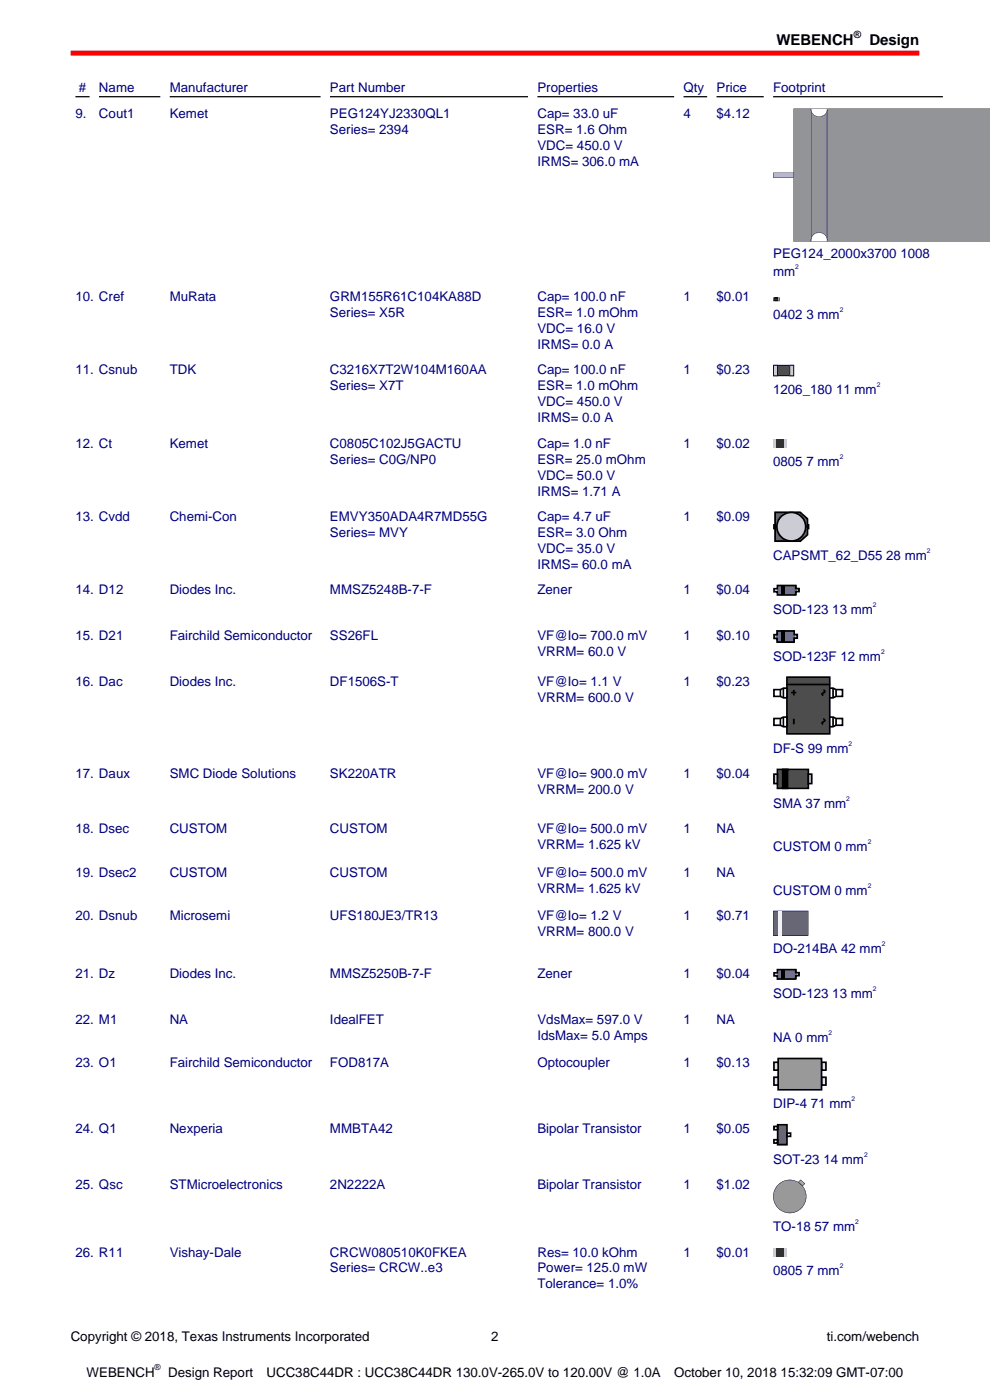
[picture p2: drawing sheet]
<svg xmlns="http://www.w3.org/2000/svg" width="210mm" height="297mm" viewBox="0 0 210 297" stroke-linecap="round" stroke-linejoin="round" font-family="sans-serif">
<defs><g id="words">
<g font-size="3.2">
<text x="164.7" y="9.6">WEBENCH</text>
<text x="184.4" y="9.6">Design</text>
</g>
<g font-size="2.8" fill="#000080">
<text x="16.7" y="19.4">#</text>
<text x="21" y="19.4">Name</text>
<text x="36" y="19.4">Manufacturer</text>
<text x="70" y="19.4">Part Number</text>
<text x="114" y="19.4">Properties</text>
<text x="145" y="19.4">Qty</text>
<text x="152" y="19.4">Price</text>
<text x="164" y="19.4">Footprint</text>
<text x="16" y="25.1">9.</text>
<text x="21" y="25.1">Cout1</text>
<text x="36" y="25.1">Kemet</text>
<text x="70" y="25.1">PEG124YJ2330QL1</text>
<text x="70" y="28.5">Series= 2394</text>
<text x="114" y="25.1">Cap= 33.0 uF</text>
<text x="114" y="28.5">ESR= 1.6 Ohm</text>
<text x="145" y="25.1">4</text>
<text x="152" y="25.1">$4.12</text>
<text x="114" y="31.8">VDC= 450.0 V</text>
<text x="114" y="35.2">IRMS= 306.0 mA</text>
<text x="164" y="54.6">PEG124_2000x3700 1008</text>
<text x="164" y="58.5">mm</text>
<text x="16" y="63.9">10. Cref</text>
<text x="36" y="63.9">MuRata</text>
<text x="70" y="63.9">GRM155R61C104KA88D</text>
<text x="114" y="63.9">Cap= 100.0 nF</text>
<text x="145" y="63.9">1</text>
<text x="152" y="63.9">$0.01</text>
<text x="70" y="67.3">Series= X5R</text>
<text x="114" y="67.3">ESR= 1.0 mOhm</text>
<text x="114" y="70.7">VDC= 16.0 V</text>
<text x="164" y="67.7">0402 3 mm</text>
<text x="114" y="74">IRMS= 0.0 A</text>
<text x="16" y="79.4">11. Csnub</text>
<text x="36" y="79.4">TDK</text>
<text x="70" y="79.4">C3216X7T2W104M160AA</text>
<text x="70" y="82.8">Series= X7T</text>
<text x="114" y="79.4">Cap= 100.0 nF</text>
<text x="114" y="82.8">ESR= 1.0 mOhm</text>
<text x="145" y="79.4">1</text>
<text x="152" y="79.4">$0.23</text>
<text x="164" y="83.5">1206_180 11 mm</text>
<text x="114" y="86.2">VDC= 450.0 V</text>
<text x="114" y="89.6">IRMS= 0.0 A</text>
<text x="16" y="95">12. Ct</text>
<text x="36" y="95">Kemet</text>
<text x="70" y="95">C0805C102J5GACTU</text>
<text x="114" y="95">Cap= 1.0 nF</text>
<text x="145" y="95">1</text>
<text x="152" y="95">$0.02</text>
<text x="70" y="98.4">Series= C0G/NP0</text>
<text x="114" y="98.4">ESR= 25.0 mOhm</text>
<text x="114" y="101.7">VDC= 50.0 V</text>
<text x="164" y="98.8">0805 7 mm</text>
<text x="114" y="105.1">IRMS= 1.71 A</text>
<text x="16" y="110.5">13. Cvdd</text>
<text x="36" y="110.5">Chemi-Con</text>
<text x="70" y="110.5">EMVY350ADA4R7MD55G</text>
<text x="70" y="113.9">Series= MVY</text>
<text x="114" y="110.5">Cap= 4.7 uF</text>
<text x="114" y="113.9">ESR= 3.0 Ohm</text>
<text x="145" y="110.5">1</text>
<text x="152" y="110.5">$0.09</text>
<text x="114" y="117.3">VDC= 35.0 V</text>
<text x="164" y="118.8">CAPSMT_62_D55 28 mm</text>
<text x="114" y="120.7">IRMS= 60.0 mA</text>
<text x="16" y="126.1">14. D12</text>
<text x="36" y="126.1">Diodes Inc.</text>
<text x="70" y="126.1">MMSZ5248B-7-F</text>
<text x="114" y="126.1">Zener</text>
<text x="145" y="126.1">1</text>
<text x="152" y="126.1">$0.04</text>
<text x="164" y="130.3">SOD-123 13 mm</text>
<text x="16" y="135.7">15. D21</text>
<text x="36" y="135.7">Fairchild Semiconductor</text>
<text x="70" y="135.7">SS26FL</text>
<text x="114" y="135.7">VF@Io= 700.0 mV</text>
<text x="145" y="135.7">1</text>
<text x="152" y="135.7">$0.10</text>
<text x="114" y="139.1">VRRM= 60.0 V</text>
<text x="164" y="140.1">SOD-123F 12 mm</text>
<text x="16" y="145.5">16. Dac</text>
<text x="36" y="145.5">Diodes Inc.</text>
<text x="70" y="145.5">DF1506S-T</text>
<text x="114" y="145.5">VF@Io= 1.1 V</text>
<text x="114" y="148.9">VRRM= 600.0 V</text>
<text x="145" y="145.5">1</text>
<text x="152" y="145.5">$0.23</text>
<text x="164" y="159.7">DF-S 99 mm</text>
<text x="16" y="165.1">17. Daux</text>
<text x="36" y="165.1">SMC Diode Solutions</text>
<text x="70" y="165.1">SK220ATR</text>
<text x="114" y="165.1">VF@Io= 900.0 mV</text>
<text x="145" y="165.1">1</text>
<text x="152" y="165.1">$0.04</text>
<text x="114" y="168.5">VRRM= 200.0 V</text>
<text x="164" y="171.4">SMA 37 mm</text>
<text x="16" y="176.8">18. Dsec</text>
<text x="36" y="176.8">CUSTOM</text>
<text x="70" y="176.8">CUSTOM</text>
<text x="114" y="176.8">VF@Io= 500.0 mV</text>
<text x="145" y="176.8">1</text>
<text x="152" y="176.8">NA</text>
<text x="16" y="186">19. Dsec2</text>
<text x="36" y="186">CUSTOM</text>
<text x="70" y="186">CUSTOM</text>
<text x="114" y="180.1">VRRM= 1.625 kV</text>
<text x="114" y="186">VF@Io= 500.0 mV</text>
<text x="145" y="186">1</text>
<text x="152" y="186">NA</text>
<text x="164" y="180.6">CUSTOM 0 mm</text>
<text x="114" y="189.4">VRRM= 1.625 kV</text>
<text x="164" y="189.8">CUSTOM 0 mm</text>
<text x="16" y="195.2">20. Dsnub</text>
<text x="36" y="195.2">Microsemi</text>
<text x="70" y="195.2">UFS180JE3/TR13</text>
<text x="114" y="195.2">VF@Io= 1.2 V</text>
<text x="145" y="195.2">1</text>
<text x="152" y="195.2">$0.71</text>
<text x="114" y="198.6">VRRM= 800.0 V</text>
<text x="164" y="202.2">DO-214BA 42 mm</text>
<text x="16" y="207.6">21. Dz</text>
<text x="36" y="207.6">Diodes Inc.</text>
<text x="70" y="207.6">MMSZ5250B-7-F</text>
<text x="114" y="207.6">Zener</text>
<text x="145" y="207.6">1</text>
<text x="152" y="207.6">$0.04</text>
<text x="164" y="211.8">SOD-123 13 mm</text>
<text x="16" y="217.2">22. M1</text>
<text x="36" y="217.2">NA</text>
<text x="70" y="217.2">IdealFET</text>
<text x="114" y="217.2">VdsMax= 597.0 V</text>
<text x="114" y="220.6">IdsMax= 5.0 Amps</text>
<text x="145" y="217.2">1</text>
<text x="152" y="217.2">NA</text>
<text x="164" y="221">NA 0 mm</text>
<text x="16" y="226.4">23. O1</text>
<text x="36" y="226.4">Fairchild Semiconductor</text>
<text x="70" y="226.4">FOD817A</text>
<text x="114" y="226.4">Optocoupler</text>
<text x="145" y="226.4">1</text>
<text x="152" y="226.4">$0.13</text>
<text x="164" y="235.1">DIP-4 71 mm</text>
<text x="16" y="240.5">24. Q1</text>
<text x="36" y="240.5">Nexperia</text>
<text x="70" y="240.5">MMBTA42</text>
<text x="114" y="240.5">Bipolar Transistor</text>
<text x="145" y="240.5">1</text>
<text x="152" y="240.5">$0.05</text>
<text x="164" y="246.9">SOT-23 14 mm</text>
<text x="16" y="252.3">25. Qsc</text>
<text x="36" y="252.3">STMicroelectronics</text>
<text x="70" y="252.3">2N2222A</text>
<text x="114" y="252.3">Bipolar Transistor</text>
<text x="145" y="252.3">1</text>
<text x="152" y="252.3">$1.02</text>
<text x="164" y="261.2">TO-18 57 mm</text>
<text x="16" y="266.6">26. R11</text>
<text x="36" y="266.6">Vishay-Dale</text>
<text x="70" y="266.6">CRCW080510K0FKEA</text>
<text x="70" y="269.9">Series= CRCW..e3</text>
<text x="114" y="266.6">Res= 10.0 kOhm</text>
<text x="114" y="269.9">Power= 125.0 mW</text>
<text x="145" y="266.6">1</text>
<text x="152" y="266.6">$0.01</text>
<text x="114" y="273.3">Tolerance= 1.0%</text>
<text x="164" y="270.4">0805 7 mm</text>
</g>
<g font-size="2.8">
<text x="15" y="284.4">Copyright © 2018, Texas Instruments Incorporated</text>
<text x="104.2" y="284.4">2</text>
<text x="175.4" y="284.4">ti.com/webench</text>
<text x="18.4" y="292">WEBENCH</text>
<text x="35.7" y="292">Design Report</text>
<text x="56.5" y="292">UCC38C44DR : UCC38C44DR 130.0V-265.0V to 120.00V @ 1.0A</text>
<text x="143" y="292">October 10, 2018 15:32:09 GMT-07:00</text>
</g>
<text font-size="2.1" x="181.1" y="8">®</text>
<text font-size="1.8" x="32.8" y="290.6">®</text>
<g font-size="1.4" fill="#000080">
<text x="168.7" y="57">2</text>
<text x="178.1" y="66.3">2</text>
<text x="186" y="82">2</text>
<text x="178.1" y="97.3">2</text>
<text x="196.6" y="117.3">2</text>
<text x="185.2" y="128.8">2</text>
<text x="186.9" y="138.6">2</text>
<text x="180" y="158.2">2</text>
<text x="179.5" y="169.9">2</text>
<text x="184.1" y="179.1">2</text>
<text x="184.1" y="188.4">2</text>
<text x="187.1" y="200.7">2</text>
<text x="185.2" y="210.3">2</text>
<text x="175.8" y="219.5">2</text>
<text x="180.6" y="233.6">2</text>
<text x="183.3" y="245.4">2</text>
<text x="181.4" y="259.7">2</text>
<text x="178.1" y="268.9">2</text>
</g>
</g></defs>
<path d="M15 11.3h180" fill="none" stroke="#f00" stroke-width="1.1" stroke-linecap="butt"/>
<path d="M16 20.5h3M21 20.5h13M36 20.5h32M70 20.5h42M114 20.5h29M145 20.5h5M152 20.5h10M164 20.5h36" fill="none" stroke="#000" stroke-width=".26"/>
<path d="M168.4 23.1h3.6a1.78 1.78 0 0 0 1.8 1.7 1.78 1.78 0 0 0 1.7-1.7h34.5v28.1h-34.5a1.78 1.78 0 0 0-1.7-1.8 1.78 1.78 0 0 0-1.8 1.8h-3.6z" fill="#929497"/>
<path d="M168.4 23.1h3.5a1.82 1.82 0 0 0 1.9 1.7 1.82 1.82 0 0 0 1.8-1.7h34.4v28.1h-34.4a1.82 1.82 0 0 0-1.8-1.9 1.82 1.82 0 0 0-1.9 1.9h-3.5zM168.3 23v28.3h3.7a1.74 1.74 0 0 1 1.8-1.9 1.74 1.74 0 0 1 1.7 1.9h34.5v-28.3h-34.5a1.73 1.73 0 0 1-1.7 1.7 1.73 1.73 0 0 1-1.8-1.7z" fill="#231f20"/>
<path d="M164 36.6h4.3v1.1h-4.3z" fill="#bbbdbf"/>
<g fill="#231f20">
<path d="M164.1 36.7h4.1v.9h-4.1zM164 36.6v1.1h4.3v-1.1z"/>
<path d="M172.1 23.1h3.3v28.1h-3.3zM172 23v28.3h3.5v-28.3z"/>
</g>
<path d="M164 63.2h1.4v.7h-1.4z" fill="#cbcbcb"/>
<path d="M164.4 63.2h.7v.7h-.7z" fill="#363636"/>
<g fill="#000">
<path d="M164.4 63.3h.6v.5h-.6zM164.4 63.2v.7h.7v-.7z"/>
<path d="M164.1 63.3h1.2v.5h-1.2zM164 63.2v.7h1.4v-.7z"/>
</g>
<path d="M164.1 77.5h4.3v2.2h-4.3z" fill="#5b5b5b"/>
<path d="M164.2 77.6h4.1v2h-4.1zM164 77.4v2.4h4.4v-2.4z" fill="#000"/>
<path d="M164.1 77.5h.8v2.2h-.8z" fill="#c6c6c6"/>
<path d="M164.2 77.6h.7v2h-.7zM164 77.4v2.4h1v-2.4z" fill="#000"/>
<path d="M167.5 77.5h.9v2.2h-.9z" fill="#c6c6c6"/>
<path d="M167.6 77.6h.7v2h-.7zM167.4 77.4v2.4h1v-2.4z" fill="#000"/>
<path d="M164 93.2h2.8v1.8h-2.8z" fill="#cbcbcb"/>
<path d="M164.6 93.2h1.6v1.8h-1.6z" fill="#363636"/>
<path d="M164.2 111.4h7.3v.7h-7.3z" fill="#ccc"/>
<path d="M164.2 111.4h7.3v.7h-7.3z" fill="none" stroke="#000" stroke-width=".36"/>
<path d="M164.4 108.7h5.3l1.6 1.4v3.4l-1.5 1.3h-5.4z" fill="#666"/>
<path d="M164.4 108.7h5.3l1.6 1.4v3.4l-1.5 1.3h-5.4z" fill="none" stroke="#000" stroke-width=".36"/>
<circle cx="167.9" cy="111.7" r="3" fill="#ccc"/>
<circle cx="167.9" cy="111.7" r="3" fill="none" stroke="#000" stroke-width=".36"/>
<path d="M164.3 124.9h5.2v.6h-5.2z" fill="#c9cdd3"/>
<path d="M164.7 124.2h4.3v2h-4.3z" fill="#737a7f"/>
<path d="M165.8 124.2h.7v2h-.7z" fill="#000"/>
<path d="M164.2 124.9h.7v-.7h3.9v.7h.7v.6h-.7v.7h-3.9v-.7h-.7z" fill="none" stroke="#000" stroke-width=".35"/>
<path d="M164.2 134.6h4.9v.8h-4.9z" fill="#c9cdd3"/>
<path d="M164.7 133.8h3.9v2.4h-3.9z" fill="#737a7f"/>
<path d="M165.7 133.8h.6v2.4h-.6z" fill="#000"/>
<path d="M164.8 133.9h3.7v.7h.6v.8h-.7v.8h-3.6v-.8h-.6v-.7h.6z" fill="none" stroke="#000" stroke-width=".36"/>
<path d="M166.9 143.7h9.1v12h-9.1z" fill="#4d4d4d"/>
<path d="M166.8 145.2h9.3M166.9 143.7h9.1v12h-9.1zM167.8 146.9h1.1M168.4 146.3v1.2M168.4 152.5v1.2M174.6 146.3l.4 .5-.6 .4 .2 .3M174.6 152.5l.4 .4-.6 .4 .2 .4" fill="none" stroke="#000" stroke-width=".35"/>
<path d="M164.2 146.3h1.3l.7-.3h.7v2h-.7l-.7-.3h-1.3z" fill="#fff"/>
<path d="M164.2 146.3h1.3l.7-.3h.7v2h-.7l-.7-.3h-1.3zM165.5 146.2v1.5M166.2 146v2" fill="none" stroke="#000" stroke-width=".35"/>
<path d="M164.2 152.4h1.3l.7-.3h.7v2.1h-.7l-.7-.3h-1.3z" fill="#fff"/>
<path d="M164.2 152.4h1.3l.7-.3h.7v2.1h-.7l-.7-.3h-1.3zM165.5 152.4v1.5M166.2 152.1v2" fill="none" stroke="#000" stroke-width=".35"/>
<path d="M176 146h.7l.6 .3h1.4v1.4h-1.4l-.6 .3h-.7z" fill="#fff"/>
<path d="M176 146h.7l.6 .3h1.4v1.4h-1.4l-.6 .3h-.7zM176.7 146v2M177.3 146.2v1.5" fill="none" stroke="#000" stroke-width=".35"/>
<path d="M176 152.1h.7l.6 .3h1.4v1.5h-1.4l-.6 .3h-.7z" fill="#fff"/>
<path d="M176 152.1h.7l.6 .3h1.4v1.5h-1.4l-.6 .3h-.7zM176.7 152.1v2M177.3 152.4v1.5" fill="none" stroke="#000" stroke-width=".35"/>
<path d="M164.9 163.2h6.6v4h-6.6z" fill="#5b5b5b"/>
<path d="M164.9 163.2h6.6v4h-6.6z" fill="none" stroke="#000" stroke-width=".35"/>
<path d="M164.2 164.2h.7v2h-.7z" fill="#c6c6c6"/>
<path d="M164.2 164.2h.7v2h-.7z" fill="none" stroke="#000" stroke-width=".35"/>
<path d="M171.5 164.2h.7v2h-.7z" fill="#c6c6c6"/>
<path d="M166 163.2h1.1v4h-1.1zM171.5 164.2h.7v2h-.7z" fill="none" stroke="#000" stroke-width=".35"/>
<path d="M166 163.2h1.1v4h-1.1z" fill="#000"/>
<path d="M164 193.3h7.4v5.1h-7.4z" fill="#666"/>
<path d="M164.1 193.3h7.3v5.1h-7.3zM164 193.2v5.3h7.5v-5.3z" fill="#000"/>
<path d="M165.2 193.2h.7v5.3h-.7z" fill="#f2f2f2"/>
<path d="M164.3 206.4h5.2v.6h-5.2z" fill="#c9cdd3"/>
<path d="M164.7 205.7h4.3v2h-4.3z" fill="#737a7f"/>
<path d="M165.8 205.7h.7v2h-.7z" fill="#000"/>
<path d="M164.2 206.4h.7v-.7h3.9v.6h.7v.7h-.7v.7h-3.9v-.7h-.7z" fill="none" stroke="#000" stroke-width=".35"/>
<path d="M165.1 224.6h9.2v6.6h-9.2z" fill="#999"/>
<path d="M165.1 224.6h9.2v6.6h-9.2z" fill="none" stroke="#000" stroke-width=".36"/>
<path d="M164.2 225.4h.9v1.6h-.9z" fill="#e6e6e6"/>
<path d="M164.2 225.4h.9v1.6h-.9z" fill="none" stroke="#000" stroke-width=".36"/>
<path d="M164.2 228.5h.9v1.7h-.9z" fill="#e6e6e6"/>
<path d="M164.2 228.5h.9v1.7h-.9z" fill="none" stroke="#000" stroke-width=".36"/>
<path d="M174.3 225.4h.9v1.6h-.9z" fill="#e6e6e6"/>
<path d="M174.3 225.4h.9v1.6h-.9z" fill="none" stroke="#000" stroke-width=".36"/>
<path d="M174.3 228.5h.9v1.7h-.9z" fill="#e6e6e6"/>
<path d="M174.3 228.5h.9v1.7h-.9z" fill="none" stroke="#000" stroke-width=".36"/>
<path d="M165 238.6h1.9v4.2h-1.9z" fill="#666"/>
<path d="M164.2 239h.8v.7h-.8zM165 238.6h1.9v4.2h-1.9zM164.2 241.8h.8v.7h-.8zM166.9 240.4h.8v.7h-.8z" fill="none" stroke="#000" stroke-width=".35"/>
<circle cx="167.5" cy="253.8" r="3.5" fill="#999"/>
<path d="M164.1 253.8a3.5 3.5 0 0 1 6.9 0 3.5 3.5 0 0 1-6.9 0zM164 253.8a3.5 3.5 0 0 0 7.1 0 3.5 3.5 0 0 0-7.1 0z" fill="#000"/>
<path d="M169.8 250.3l.9 .8-.5 .5-.8-.8z" fill="#b3b3b3"/>
<path d="M169.8 250.4l.9 .7-.5 .4-.8-.7zM169.8 250.2l-.5 .6 .9 .8 .6-.5z" fill="#000"/>
<path d="M164 264.8h2.8v1.8h-2.8z" fill="#cbcbcb"/>
<path d="M164.6 264.8h1.6v1.8h-1.6z" fill="#363636"/>
<use href="#words"/>
</svg>
